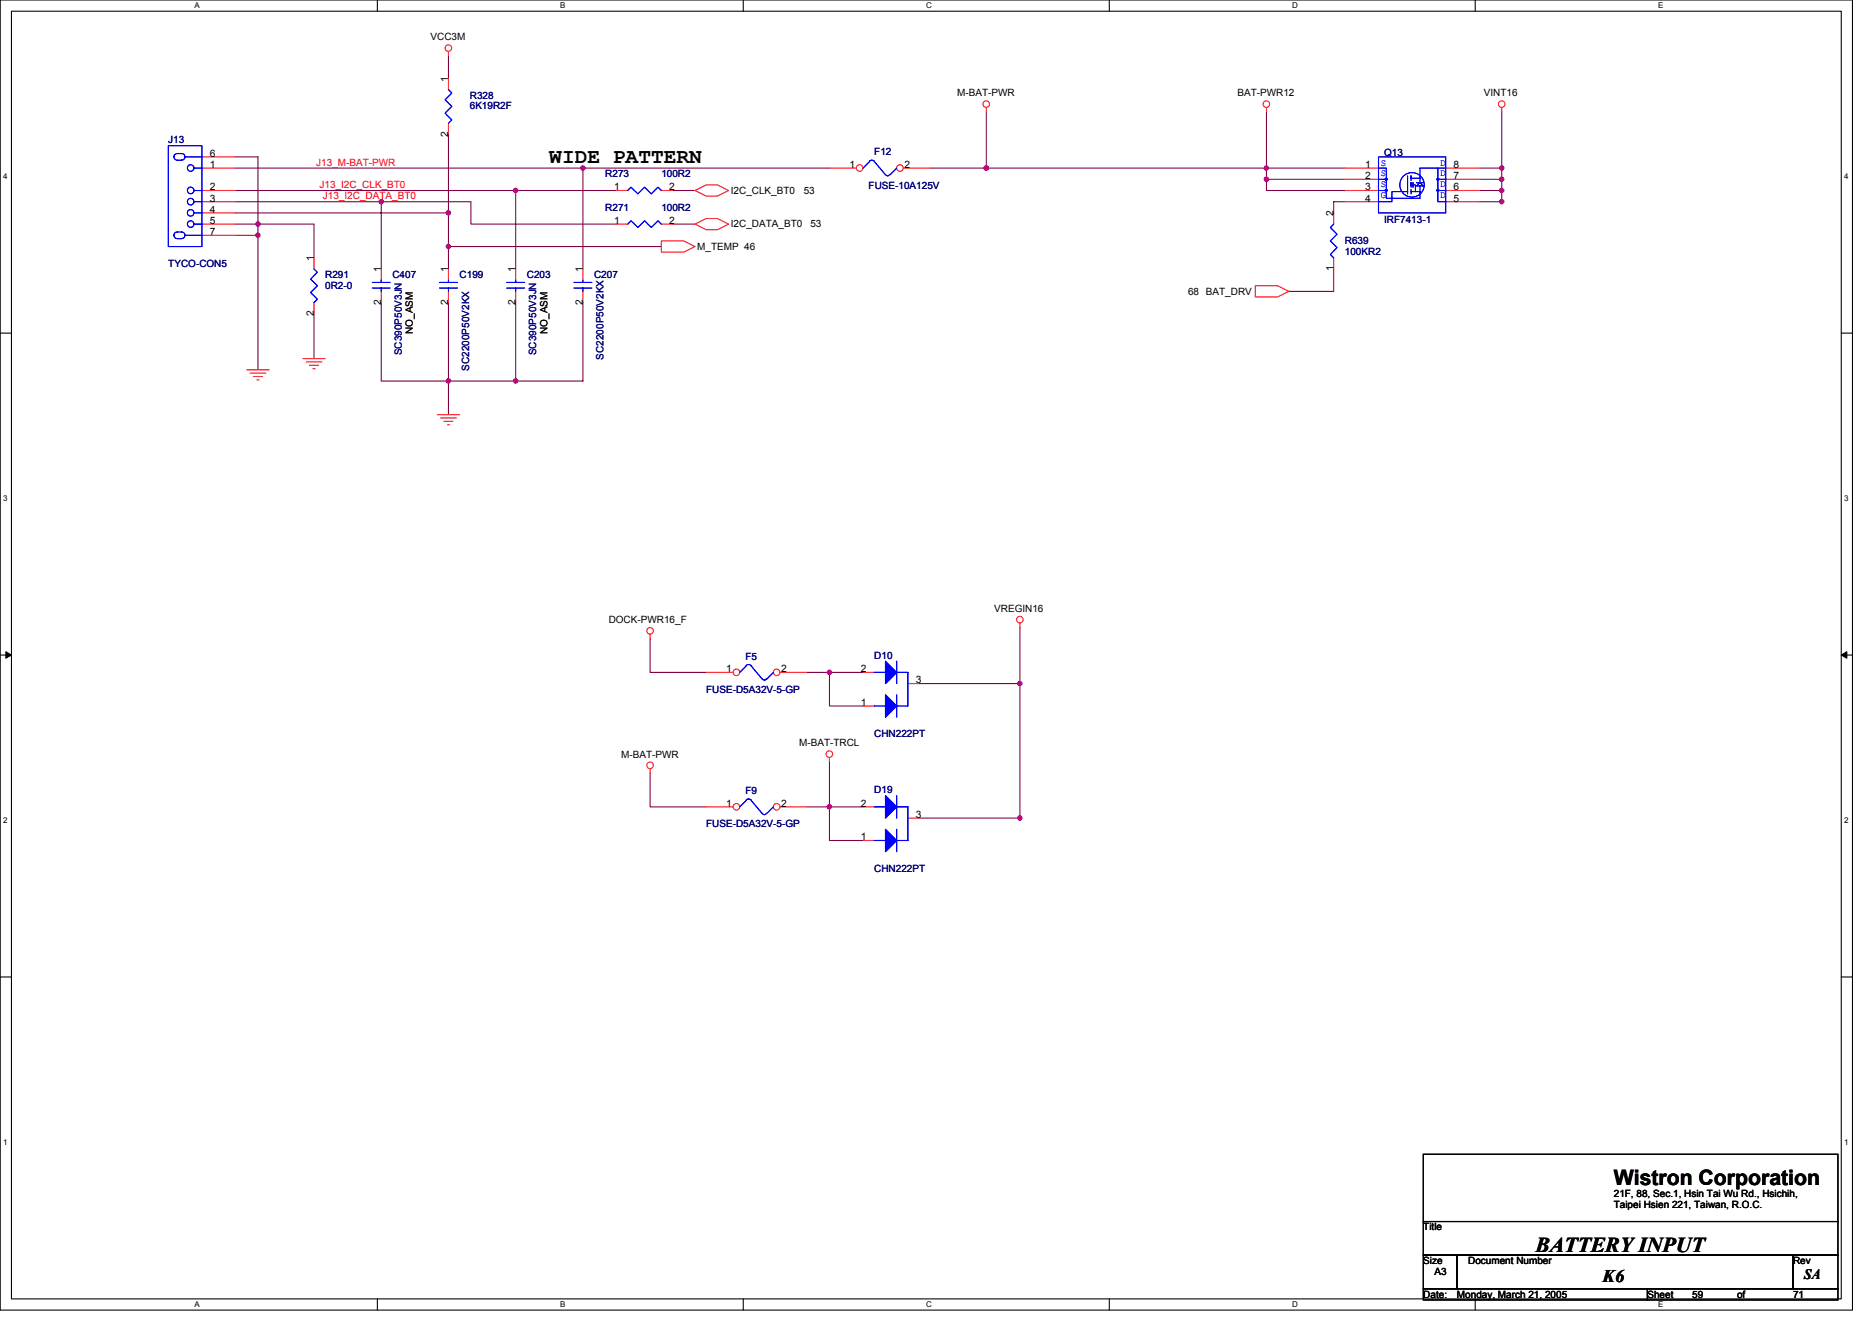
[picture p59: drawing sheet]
<svg xmlns="http://www.w3.org/2000/svg" width="297mm" height="210mm" viewBox="0 0 297 210" stroke-linecap="round" stroke-linejoin="round" font-family="sans-serif">
<defs><g id="words">
<g font-size="3.4">
<text x="87.2" y="25.9">WIDE PATTERN</text>
<text x="256.1" y="188">Wistron Corporation</text>
<text x="243.6" y="198.6">BATTERY INPUT</text>
</g>
<text font-size="2.8" x="254.3" y="203.5">K6</text>
<text font-size="2.3" x="286.3" y="203">SA</text>
<g font-size="1.6">
<text x="68.3" y="6.4">VCC3M</text>
<text x="71.1" y="13" transform="rotate(-90 71.1 13)">1</text>
<text x="151.9" y="15.3">M-BAT-PWR</text>
<text x="196.3" y="15.3">BAT-PWR12</text>
<text x="235.5" y="15.3">VINT16</text>
<text x="71.1" y="21.7" transform="rotate(-90 71.1 21.7)">2</text>
<text x="33.3" y="26.6">1</text>
<text x="33.3" y="24.9">6</text>
<text x="134.8" y="26.6">1</text>
<text x="143.5" y="26.6">2</text>
<text x="216.6" y="26.6">1</text>
<text x="216.6" y="28.4">2</text>
<text x="230.6" y="28.4">7</text>
<text x="230.6" y="26.6">8</text>
<text x="33.3" y="30.2">2</text>
<text x="33.3" y="32">3</text>
<text x="33.3" y="33.8">4</text>
<text x="33.3" y="35.5">5</text>
<text x="97.5" y="35.5">1</text>
<text x="97.5" y="30.2">1</text>
<text x="106.2" y="35.5">2</text>
<text x="106.2" y="30.2">2</text>
<text x="116" y="30.8">I2C_CLK_BT0</text>
<text x="127.5" y="30.8">53</text>
<text x="211.6" y="34.3" transform="rotate(-90 211.6 34.3)">2</text>
<text x="216.6" y="30.2">3</text>
<text x="216.6" y="32">4</text>
<text x="230.6" y="32">5</text>
<text x="230.6" y="30.2">6</text>
<text x="33.3" y="37.3">7</text>
<text x="49.8" y="41.4" transform="rotate(-90 49.8 41.4)">1</text>
<text x="110.6" y="39.6">M_TEMP 46</text>
<text x="116" y="36.1">I2C_DATA_BT0</text>
<text x="128.6" y="36.1">53</text>
<text x="60.5" y="43.2" transform="rotate(-90 60.5 43.2)">1</text>
<text x="71.1" y="43.2" transform="rotate(-90 71.1 43.2)">1</text>
<text x="81.8" y="43.2" transform="rotate(-90 81.8 43.2)">1</text>
<text x="92.5" y="43.2" transform="rotate(-90 92.5 43.2)">1</text>
<text x="188.5" y="46.8">68 BAT_DRV</text>
<text x="211.6" y="43.1" transform="rotate(-90 211.6 43.1)">1</text>
<text x="49.8" y="50.2" transform="rotate(-90 49.8 50.2)">2</text>
<text x="60.5" y="48.4" transform="rotate(-90 60.5 48.4)">2</text>
<text x="65.5" y="53" transform="rotate(-90 65.5 53)">NO_ASM</text>
<text x="71.1" y="48.4" transform="rotate(-90 71.1 48.4)">2</text>
<text x="81.8" y="48.4" transform="rotate(-90 81.8 48.4)">2</text>
<text x="86.9" y="53" transform="rotate(-90 86.9 53)">NO_ASM</text>
<text x="92.5" y="48.4" transform="rotate(-90 92.5 48.4)">2</text>
<text x="96.6" y="98.8">DOCK-PWR16_F</text>
<text x="157.8" y="97.1">VREGIN16</text>
<text x="115.2" y="106.7">1</text>
<text x="124" y="106.7">2</text>
<text x="136.6" y="106.7">2</text>
<text x="136.6" y="112">1</text>
<text x="145.3" y="108.4">3</text>
<text x="126.8" y="118.4">M-BAT-TRCL</text>
<text x="98.5" y="120.2">M-BAT-PWR</text>
<text x="115.2" y="128">1</text>
<text x="124" y="128">2</text>
<text x="136.6" y="128">2</text>
<text x="145.3" y="129.8">3</text>
<text x="136.6" y="133.3">1</text>
<text x="256.1" y="189.9">21F, 88, Sec.1, Hsin Tai Wu Rd., Hsichih,</text>
<text x="256.1" y="191.7">Taipei Hsien 221, Taiwan, R.O.C.</text>
<text x="225.8" y="195.2">Title</text>
<text x="225.8" y="200.6">Size</text>
<text x="227.6" y="202.3">A3</text>
<text x="233" y="200.6">Document Number</text>
<text x="284.5" y="200.6">Rev</text>
<text x="225.8" y="205.9">Date:</text>
<text x="231.2" y="205.9">Monday, March 21, 2005</text>
<text x="261.4" y="205.9">Sheet</text>
<text x="268.5" y="205.9">59</text>
<text x="275.6" y="205.9">of</text>
<text x="284.5" y="205.9">71</text>
</g>
<g font-size="1.6" fill="#000080">
<text x="74.5" y="15.6">R328</text>
<text x="74.5" y="17.3">6K19R2F</text>
<text x="26.7" y="22.8">J13</text>
<text x="96.1" y="28.1">R273</text>
<text x="104.9" y="28.1">100R2</text>
<text x="138.7" y="24.5">F12</text>
<text x="219.6" y="24.7">Q13</text>
<text x="96.1" y="33.4">R271</text>
<text x="104.9" y="33.4">100R2</text>
<text x="137.8" y="30">FUSE-10A125V</text>
<text x="219.6" y="35.4">IRF7413-1</text>
<text x="213.4" y="38.8">R639</text>
<text x="213.4" y="40.5">100KR2</text>
<text x="26.7" y="42.3">TYCO-CON5</text>
<text x="51.6" y="44.1">R291</text>
<text x="51.6" y="45.9">0R2-0</text>
<text x="62.3" y="44.1">C407</text>
<text x="72.9" y="44.1">C199</text>
<text x="83.6" y="44.1">C203</text>
<text x="94.3" y="44.1">C207</text>
<text x="63.8" y="56.4" transform="rotate(-90 63.8 56.4)">SC390P50V3JN</text>
<text x="74.4" y="58.8" transform="rotate(-90 74.4 58.8)">SC2200P50V2KX</text>
<text x="85.1" y="56.4" transform="rotate(-90 85.1 56.4)">SC390P50V3JN</text>
<text x="95.8" y="57.1" transform="rotate(-90 95.8 57.1)">SC2200P50V2KX</text>
<text x="118.3" y="104.7">F5</text>
<text x="138.7" y="104.5">D10</text>
<text x="112.1" y="109.9">FUSE-D5A32V-5-GP</text>
<text x="138.7" y="117">CHN222PT</text>
<text x="138.7" y="125.9">D19</text>
<text x="112.1" y="131.2">FUSE-D5A32V-5-GP</text>
<text x="118.3" y="126">F9</text>
<text x="138.7" y="138.3">CHN222PT</text>
</g>
<g font-size="1.6" fill="#f00">
<text x="50.2" y="26.3">J13_M-BAT-PWR</text>
<text x="50.7" y="29.9">J13_I2C_CLK_BT0</text>
<text x="51.2" y="31.6">J13_I2C_DATA_BT0</text>
</g>
<g font-size="1.6" fill="#00f">
<text x="219.1" y="26.3">S</text>
<text x="219.1" y="27.9">S</text>
<text x="219.1" y="29.7">S</text>
<text x="228.5" y="29.7">D</text>
<text x="228.5" y="27.9">D</text>
<text x="228.5" y="26.3">D</text>
<text x="219.1" y="31.5">G</text>
<text x="228.5" y="31.5">D</text>
</g>
<g font-size="1.3">
<text x="30.8" y="1.3">A</text>
<text x="88.9" y="1.3">B</text>
<text x="147" y="1.3">C</text>
<text x="205" y="1.3">D</text>
<text x="263.1" y="1.3">E</text>
<text x=".5" y="28.4">4</text>
<text x="292.6" y="28.4">4</text>
<text x=".5" y="79.5">3</text>
<text x="292.6" y="79.5">3</text>
<text x=".5" y="130.6">2</text>
<text x="292.6" y="130.6">2</text>
<text x=".5" y="181.7">1</text>
<text x="292.6" y="181.7">1</text>
<text x="30.8" y="207.4">A</text>
<text x="88.9" y="207.4">B</text>
<text x="147" y="207.4">C</text>
<text x="205" y="207.4">D</text>
<text x="263.1" y="207.4">E</text>
</g>
</g></defs>
<path d="M0 0h293.9v207.9h-293.9zM1.8 1.8h290.4v204.3h-290.4z" fill="none" stroke="#000" stroke-width=".17"/>
<g fill="#fff">
<path d="M30.8 .2h.9v1.4h-.9z"/>
<path d="M30.8 206.3h.9v1.4h-.9z"/>
</g>
<path d="M59.9 0v1.8M59.9 206.1v1.8" fill="none" stroke="#000" stroke-width=".17"/>
<g fill="#fff">
<path d="M88.9 .2h.8v1.4h-.8z"/>
<path d="M88.9 206.3h.8v1.4h-.8z"/>
</g>
<path d="M117.9 0v1.8M117.9 206.1v1.8" fill="none" stroke="#000" stroke-width=".17"/>
<g fill="#fff">
<path d="M147 .2h.9v1.4h-.9z"/>
<path d="M147 206.3h.9v1.4h-.9z"/>
</g>
<path d="M176 0v1.8M176 206.1v1.8" fill="none" stroke="#000" stroke-width=".17"/>
<g fill="#fff">
<path d="M205 .2h.9v1.4h-.9z"/>
<path d="M205 206.3h.9v1.4h-.9z"/>
</g>
<path d="M234.1 0v1.8M234.1 206.1v1.8" fill="none" stroke="#000" stroke-width=".17"/>
<g fill="#fff">
<path d="M263.1 .2h.8v1.4h-.8z"/>
<path d="M263.1 206.3h.8v1.4h-.8z"/>
<path d="M.5 27.3h.7v1.4h-.7z"/>
<path d="M292.6 27.3h.7v1.4h-.7z"/>
<path d="M.5 78.4h.7v1.4h-.7z"/>
<path d="M292.6 78.4h.7v1.4h-.7z"/>
</g>
<path d="M0 52.9h1.8M292.2 52.9h1.7" fill="none" stroke="#000" stroke-width=".17"/>
<g fill="#fff">
<path d="M.5 129.5h.7v1.4h-.7z"/>
<path d="M292.6 129.5h.7v1.4h-.7z"/>
</g>
<path d="M0 103.9h1.8M292.2 103.9h1.7" fill="none" stroke="#000" stroke-width=".17"/>
<path d="M.9 103.4l.9 .5-.9 .5zM292.2 103.9l.8-.5v1z" fill="#000" stroke="#000" stroke-width=".16"/>
<g fill="#fff">
<path d="M.5 180.5h.7v1.4h-.7z"/>
<path d="M292.6 180.5h.7v1.4h-.7z"/>
</g>
<path d="M0 155h1.8M292.2 155h1.7M225.8 183.1h65.8v10.7h-65.8zM225.8 193.8h65.8v5.3h-65.8zM225.8 199.1h5.4v5.4h-5.4zM231.2 199.1h53.3v5.4h-53.3zM284.5 199.1h7.1v5.4h-7.1zM225.8 204.5h35.6v1.7h-35.6zM261.4 204.5h30.2v1.7h-30.2z" fill="none" stroke="#000" stroke-width=".17"/>
<g fill="none" stroke="#800040" stroke-width=".17">
<path d="M71.2 8.9v3.5M156.5 17.8v8.9h-8.9M201 17.8v12.4h12.4M238.3 17.8v14.2h-3.6M37.4 32h37.3v3.6h23.1M37.4 35.6h12.4v5.3M37.4 26.7h94.2M37.4 33.8h33.8M37.4 30.2h60.4M37.4 24.9h3.5v33.8M37.4 37.3h3.5M60.5 32v10.7"/>
<path d="M71.2 21.3v21.4M71.2 39.1h33.7M81.8 30.2v12.5M92.5 26.7v16M106.7 30.2h3.6M106.7 35.6h3.6M156.5 26.7h56.9M201 28.4h12.4M213.4 32h-1.8v1.8M234.7 26.7h3.6M234.7 30.2h3.6M234.7 28.4h3.6"/>
<path d="M49.8 49.8v7.1M60.5 48v12.5h32v-12.5M71.2 48v17.8M81.8 48v12.5M211.6 42.7v3.5h-7.1M161.8 99.6v30.2h-16M103.2 101.3v5.4h8.9M128.1 106.7h8.8M131.6 106.7v5.3h5.3M145.8 108.5h16M103.2 122.7v5.3h8.9M128.1 128h8.8"/>
<path d="M131.6 120.9v12.4h5.3"/>
</g>
<g fill="#f0f" stroke="#f0f" stroke-width=".17">
<circle cx="92.5" cy="26.7" r=".35"/>
<circle cx="60.5" cy="32" r=".35"/>
<circle cx="71.1" cy="33.8" r=".35"/>
<circle cx="71.1" cy="39.1" r=".35"/>
<circle cx="81.8" cy="30.2" r=".35"/>
<circle cx="156.5" cy="26.7" r=".35"/>
<circle cx="238.3" cy="32" r=".35"/>
<circle cx="238.3" cy="30.2" r=".35"/>
<circle cx="238.3" cy="26.7" r=".35"/>
<circle cx="238.3" cy="28.4" r=".35"/>
<circle cx="200.9" cy="26.7" r=".35"/>
<circle cx="200.9" cy="28.4" r=".35"/>
<circle cx="40.9" cy="37.3" r=".35"/>
<circle cx="71.1" cy="60.4" r=".35"/>
<circle cx="40.9" cy="35.5" r=".35"/>
<circle cx="81.8" cy="60.4" r=".35"/>
<circle cx="131.6" cy="106.7" r=".35"/>
<circle cx="161.8" cy="108.4" r=".35"/>
<circle cx="131.6" cy="128" r=".35"/>
<circle cx="161.8" cy="129.8" r=".35"/>
</g>
<g fill="none" stroke="#f00" stroke-width=".17">
<path d="M71.2 8.2v.7M71.2 12.4v1.8M71.2 19.6v1.7M156.5 17.1v.7M201 17.1v.7M238.3 17.1v.7M104.9 38.2h3.6l1.8 .9-1.8 .9h-3.6zM110.3 35.6l1.8-.9h1.7l1.8 .9-1.8 .8h-1.7zM110.3 30.2l1.8-.9h1.7l1.8 .9-1.8 .9h-1.7zM211.6 33.8v1.8M39.2 58.7h3.5M39.7 59.2h2.5"/>
<path d="M40.2 59.7h1.5M48 56.9h3.6M48.6 57.4h2.5M49.1 58h1.4M49.7 58.5h.3M71.2 42.7v1.7M71.2 46.2v1.8M92.5 42.7v1.7M92.5 46.2v1.8M199.2 45.3h3.5l1.8 .9-1.8 .9h-3.5zM211.6 40.9v1.8M40.8 60.3h.3"/>
<path d="M69.4 65.8h3.5M69.9 66.3h2.5M70.4 66.8h1.5M71 67.4h.3M161.8 98.8v.8M103.2 100.6v.7M136.9 106.7h1.8M136.9 112h1.8M144.1 108.5h1.7M103.2 122v.7M131.6 120.2v.7M136.9 128h1.8"/>
<path d="M136.9 133.3h1.8M144.1 129.8h1.7"/>
<circle cx="71.1" cy="7.6" r=".52"/>
<circle cx="156.5" cy="16.5" r=".52"/>
<circle cx="200.9" cy="16.5" r=".52"/>
<circle cx="238.3" cy="16.5" r=".52"/>
<circle cx="161.8" cy="98.3" r=".52"/>
<circle cx="103.1" cy="100.1" r=".52"/>
<circle cx="131.6" cy="119.6" r=".52"/>
<circle cx="103.1" cy="121.4" r=".52"/>
</g>
<g fill="#00f" stroke="#00f" stroke-width=".17">
<path d="M140.5 104.9l1.8 1.8-1.8 1.8z" fill-rule="evenodd"/>
<path d="M140.5 110.2l1.8 1.8-1.8 1.8z" fill-rule="evenodd"/>
<path d="M140.5 104.9l1.8 1.8-1.8 1.8z" fill-rule="evenodd"/>
<path d="M140.5 110.2l1.8 1.8-1.8 1.8z" fill-rule="evenodd"/>
<path d="M140.5 126.2l1.8 1.8-1.8 1.8z" fill-rule="evenodd"/>
<path d="M140.5 131.6l1.8 1.7-1.8 1.8z" fill-rule="evenodd"/>
<path d="M140.5 126.2l1.8 1.8-1.8 1.8z" fill-rule="evenodd"/>
<path d="M140.5 131.6l1.8 1.7-1.8 1.8z" fill-rule="evenodd"/>
</g>
<g fill="none" stroke="#00f" stroke-width=".17">
<path d="M71.2 14.2l.5 .6-1.1 1 1.1 1.1-1.1 1 1.1 1.1-.5 .6M211.6 35.6l-.5 .5 1 1.1-1 1 1 1.1-1 1.1 .5 .5M69.7 44.8h2.9M69.7 45.7h2.9M71.2 44.4v.4M71.2 45.7v.5M91.1 44.8h2.8M91.1 45.7h2.8M92.5 44.4v.4M92.5 45.7v.5M138.7 106.7h1.8M138.7 112h1.8"/>
<path d="M142.3 104.9v3.6M142.3 110.2v3.6M142.3 106.7h1.8v5.3h-1.8M138.7 128h1.8M138.7 133.3h1.8M142.3 126.2v3.6M142.3 131.6v3.5M142.3 128h1.8v5.3h-1.8"/>
</g>
<circle cx="136.4" cy="26.7" r=".52" fill="#fff" stroke="#f00" stroke-width=".17"/>
<path d="M131.6 26.7h4.3" fill="none" stroke="#f00" stroke-width=".17"/>
<circle cx="142.8" cy="26.7" r=".52" fill="#fff" stroke="#f00" stroke-width=".17"/>
<g fill="none" stroke="#f00" stroke-width=".17">
<path d="M32 26.7h5.4M32 30.2h5.4M32 32h5.4M32 33.8h5.4M32 35.6h5.4M32 24.9h5.4M32 37.3h5.4M143.3 26.7h4.3M213.4 26.7h5.3M213.4 28.4h5.3M213.4 30.2h5.3M213.4 32h5.3"/>
<path d="M229.4 26.7h5.3M229.4 28.4h5.3M229.4 30.2h5.3M229.4 32h5.3M60.5 42.7v1.7M60.5 46.2v1.8M81.8 42.7v1.7M81.8 46.2v1.8"/>
</g>
<g fill="none" stroke="#00f" stroke-width=".17">
<path d="M26.7 23.1h5.3v16h-5.3zM28.1 37.8a.52 .52 0 0 1-.5-.5 .52 .52 0 0 1 .5-.5h.7a.52 .52 0 0 1 .6 .5 .52 .52 0 0 1-.6 .5M28.1 25.4a.52 .52 0 0 1-.5-.5 .52 .52 0 0 1 .5-.5h.7a.52 .52 0 0 1 .6 .5 .52 .52 0 0 1-.6 .5M28.1 37.9h.7M28.1 25.4h.7M29.4 37.3h2.6M29.4 24.9h2.6M30.8 26.7h1.2M30.8 30.2h1.2M30.8 35.6h1.2M30.8 33.8h1.2M30.8 32h1.2"/>
<path d="M138 25.6a.56 .56 0 0 1 .7 0M138 25.6l-1.1 1.1M138.7 25.6l1.8 2.1M140.5 27.7l.3 .2 .4-.2M142.3 26.7l-1.1 1M218.7 24.9h10.7v8.9h-10.7zM218.7 26.7h1.3v4.8h5.3v-1.1M218.7 30.2h1.3M218.7 28.4h1.3M219.8 28.3h.3v.2h-.3zM219.8 30.1h.3v.2h-.3zM223.3 30.4h-2.4v1.6h-2.2"/>
<path d="M223.3 27.9v2.9M223.9 29.3l.3 .4v-.7l-.3 .3v-.3v.7M223.9 30.1v.7M224.2 29.3h.4v1.1M225.3 29.5v.9h-1.4M225.3 28.3h-1.4v-.4v.7M228 30.1h.3v.2h-.3zM228 28.3h.3v.2h-.3zM228.2 26.7v5.3h1.2M228.2 30.2h1.2M228.2 28.4h1.2M229.4 26.7h-4.1v2.3l.5 .5h-1l.5-.5h-.5h1"/>
<path d="M59.1 44.8h2.8M59.1 45.7h2.8M60.5 44.4v.4M60.5 45.7v.5M80.4 44.8h2.8M80.4 45.7h2.8M81.8 44.4v.4M81.8 45.7v.5"/>
<circle cx="30.3" cy="32" r=".52"/>
<circle cx="30.3" cy="30.2" r=".52"/>
<circle cx="30.3" cy="26.7" r=".52"/>
<circle cx="30.3" cy="35.5" r=".52"/>
<circle cx="30.3" cy="33.8" r=".52"/>
<circle cx="224.1" cy="29.3" r="1.94"/>
</g>
<circle cx="116.8" cy="128" r=".52" fill="#fff" stroke="#f00" stroke-width=".17"/>
<path d="M112.1 128h4.2" fill="none" stroke="#f00" stroke-width=".17"/>
<circle cx="123.2" cy="128" r=".52" fill="#fff" stroke="#f00" stroke-width=".17"/>
<path d="M123.8 128h4.3" fill="none" stroke="#f00" stroke-width=".17"/>
<path d="M118.4 126.9a.56 .56 0 0 1 .8 0M118.4 127l-1 1M119.2 127l1.7 2.1M121 129l.3 .2 .3-.2M122.7 128l-1 1.1" fill="none" stroke="#00f" stroke-width=".17"/>
<circle cx="116.8" cy="106.7" r=".52" fill="#fff" stroke="#f00" stroke-width=".17"/>
<path d="M112.1 106.7h4.2" fill="none" stroke="#f00" stroke-width=".17"/>
<circle cx="123.2" cy="106.7" r=".52" fill="#fff" stroke="#f00" stroke-width=".17"/>
<path d="M97.8 35.6h1.8M97.8 30.2h1.8M104.9 35.6h1.8M104.9 30.2h1.8M49.8 40.9v1.8M49.8 48v1.8M123.8 106.7h4.3" fill="none" stroke="#f00" stroke-width=".17"/>
<path d="M99.6 35.6l.5-.6 1.1 1.1 1.1-1.1 1 1.1 1.1-1.1 .5 .6M99.6 30.2l.5-.5 1.1 1.1 1.1-1.1 1 1.1 1.1-1.1 .5 .5M49.8 42.7l.6 .5-1.1 1.1 1.1 1-1.1 1.1 1.1 1.1-.6 .5M118.4 105.6a.56 .56 0 0 1 .8 0M118.4 105.6l-1 1.1M119.2 105.6l1.7 2.1M121 107.7l.3 .2 .3-.2M122.7 106.7l-1 1" fill="none" stroke="#00f" stroke-width=".17"/>
<g fill="#f0f" stroke="#f0f" stroke-width=".17">
<circle cx="92.5" cy="26.7" r=".35"/>
<circle cx="60.5" cy="32" r=".35"/>
<circle cx="71.1" cy="33.8" r=".35"/>
<circle cx="71.1" cy="39.1" r=".35"/>
<circle cx="81.8" cy="30.2" r=".35"/>
<circle cx="156.5" cy="26.7" r=".35"/>
<circle cx="238.3" cy="32" r=".35"/>
<circle cx="238.3" cy="30.2" r=".35"/>
<circle cx="238.3" cy="26.7" r=".35"/>
<circle cx="238.3" cy="28.4" r=".35"/>
<circle cx="200.9" cy="26.7" r=".35"/>
<circle cx="200.9" cy="28.4" r=".35"/>
<circle cx="40.9" cy="37.3" r=".35"/>
<circle cx="71.1" cy="60.4" r=".35"/>
<circle cx="40.9" cy="35.5" r=".35"/>
<circle cx="81.8" cy="60.4" r=".35"/>
<circle cx="131.6" cy="106.7" r=".35"/>
<circle cx="161.8" cy="108.4" r=".35"/>
<circle cx="131.6" cy="128" r=".35"/>
<circle cx="161.8" cy="129.8" r=".35"/>
</g>
<use href="#words"/>
</svg>
